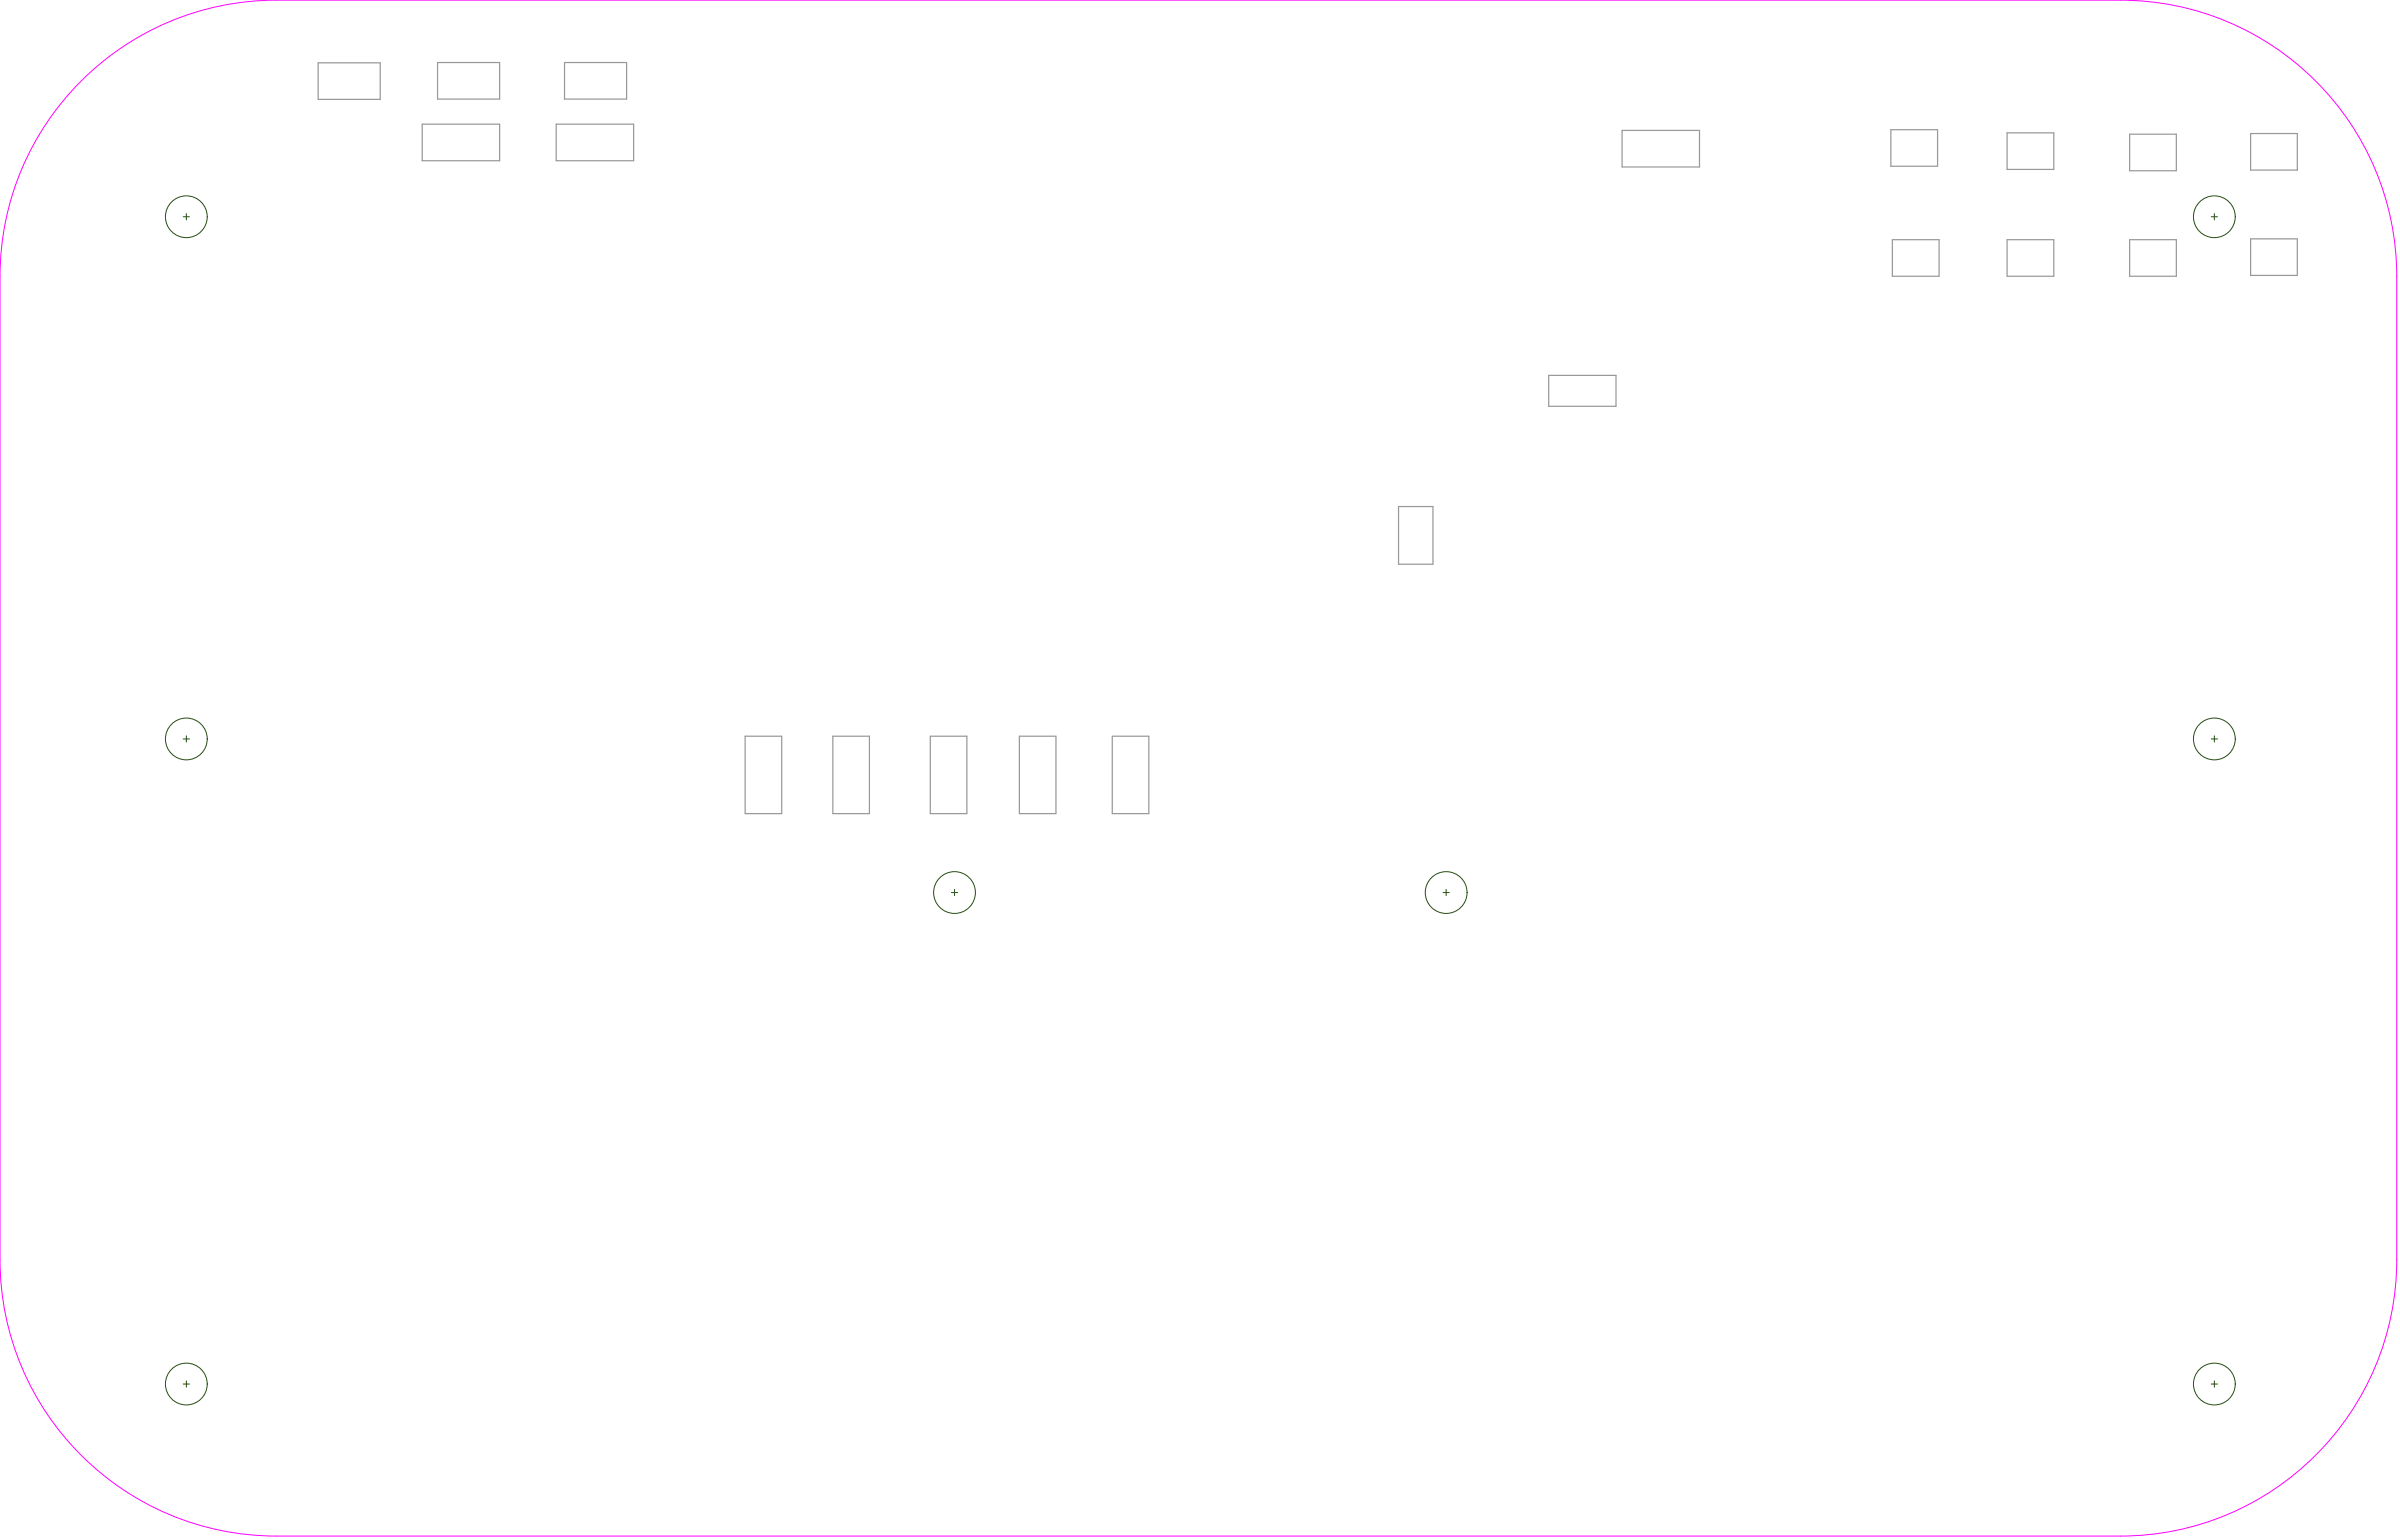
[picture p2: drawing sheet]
<svg xmlns="http://www.w3.org/2000/svg" width="1300mm" height="834mm" viewBox="0 0 1300 834" stroke-linecap="round" stroke-linejoin="round" font-family="sans-serif">
<path d="M44 44a149 149 0 0 1 106-44h998a150 150 0 0 1 150 150v532a150 150 0 0 1-150 150h-998a150 150 0 0 1-150-150v-532a149 149 0 0 1 44-106z" fill="none" stroke="#f0f" stroke-width=".54"/>
<g fill="none" stroke="#274e13" stroke-width=".54">
<path d="M99 117h4M101 116v3M1197 117h4M1199 116v3M101 399v3M1199 399v3M99 400h4M1197 400h4M515 483h4M517 482v3M781 483h4M783 482v3"/>
<path d="M99 750h4M101 748v3M1197 750h4M1199 748v3"/>
<circle cx="101" cy="117" r="11"/>
<circle cx="1199" cy="117" r="11"/>
<circle cx="101" cy="400" r="11"/>
<circle cx="1199" cy="400" r="11"/>
<circle cx="517" cy="483" r="11"/>
<circle cx="783" cy="483" r="11"/>
<circle cx="101" cy="750" r="11"/>
<circle cx="1199" cy="750" r="11"/>
</g>
<g fill="none" stroke="#999" stroke-width=".66">
<path d="M172 34h34v20h-34zM237 34h34v20h-34zM306 34h33v20h-33zM229 67h42v20h-42zM301 67h42v20h-42zM878 71h42v19h-42zM1024 70h25v20h-25zM1087 72h25v20h-25zM1153 73h26v19h-26zM1219 72h25v20h-25zM1025 130h25v20h-25zM1087 130h25v20h-25z"/>
<path d="M1153 130h26v20h-26zM1219 129h25v20h-25zM839 203h36v17h-36zM757 274h19v32h-19zM404 399h19v42h-19zM451 399h20v42h-20zM504 399h20v42h-20zM552 399h20v42h-20zM602 399h20v42h-20z"/>
</g>
</svg>
